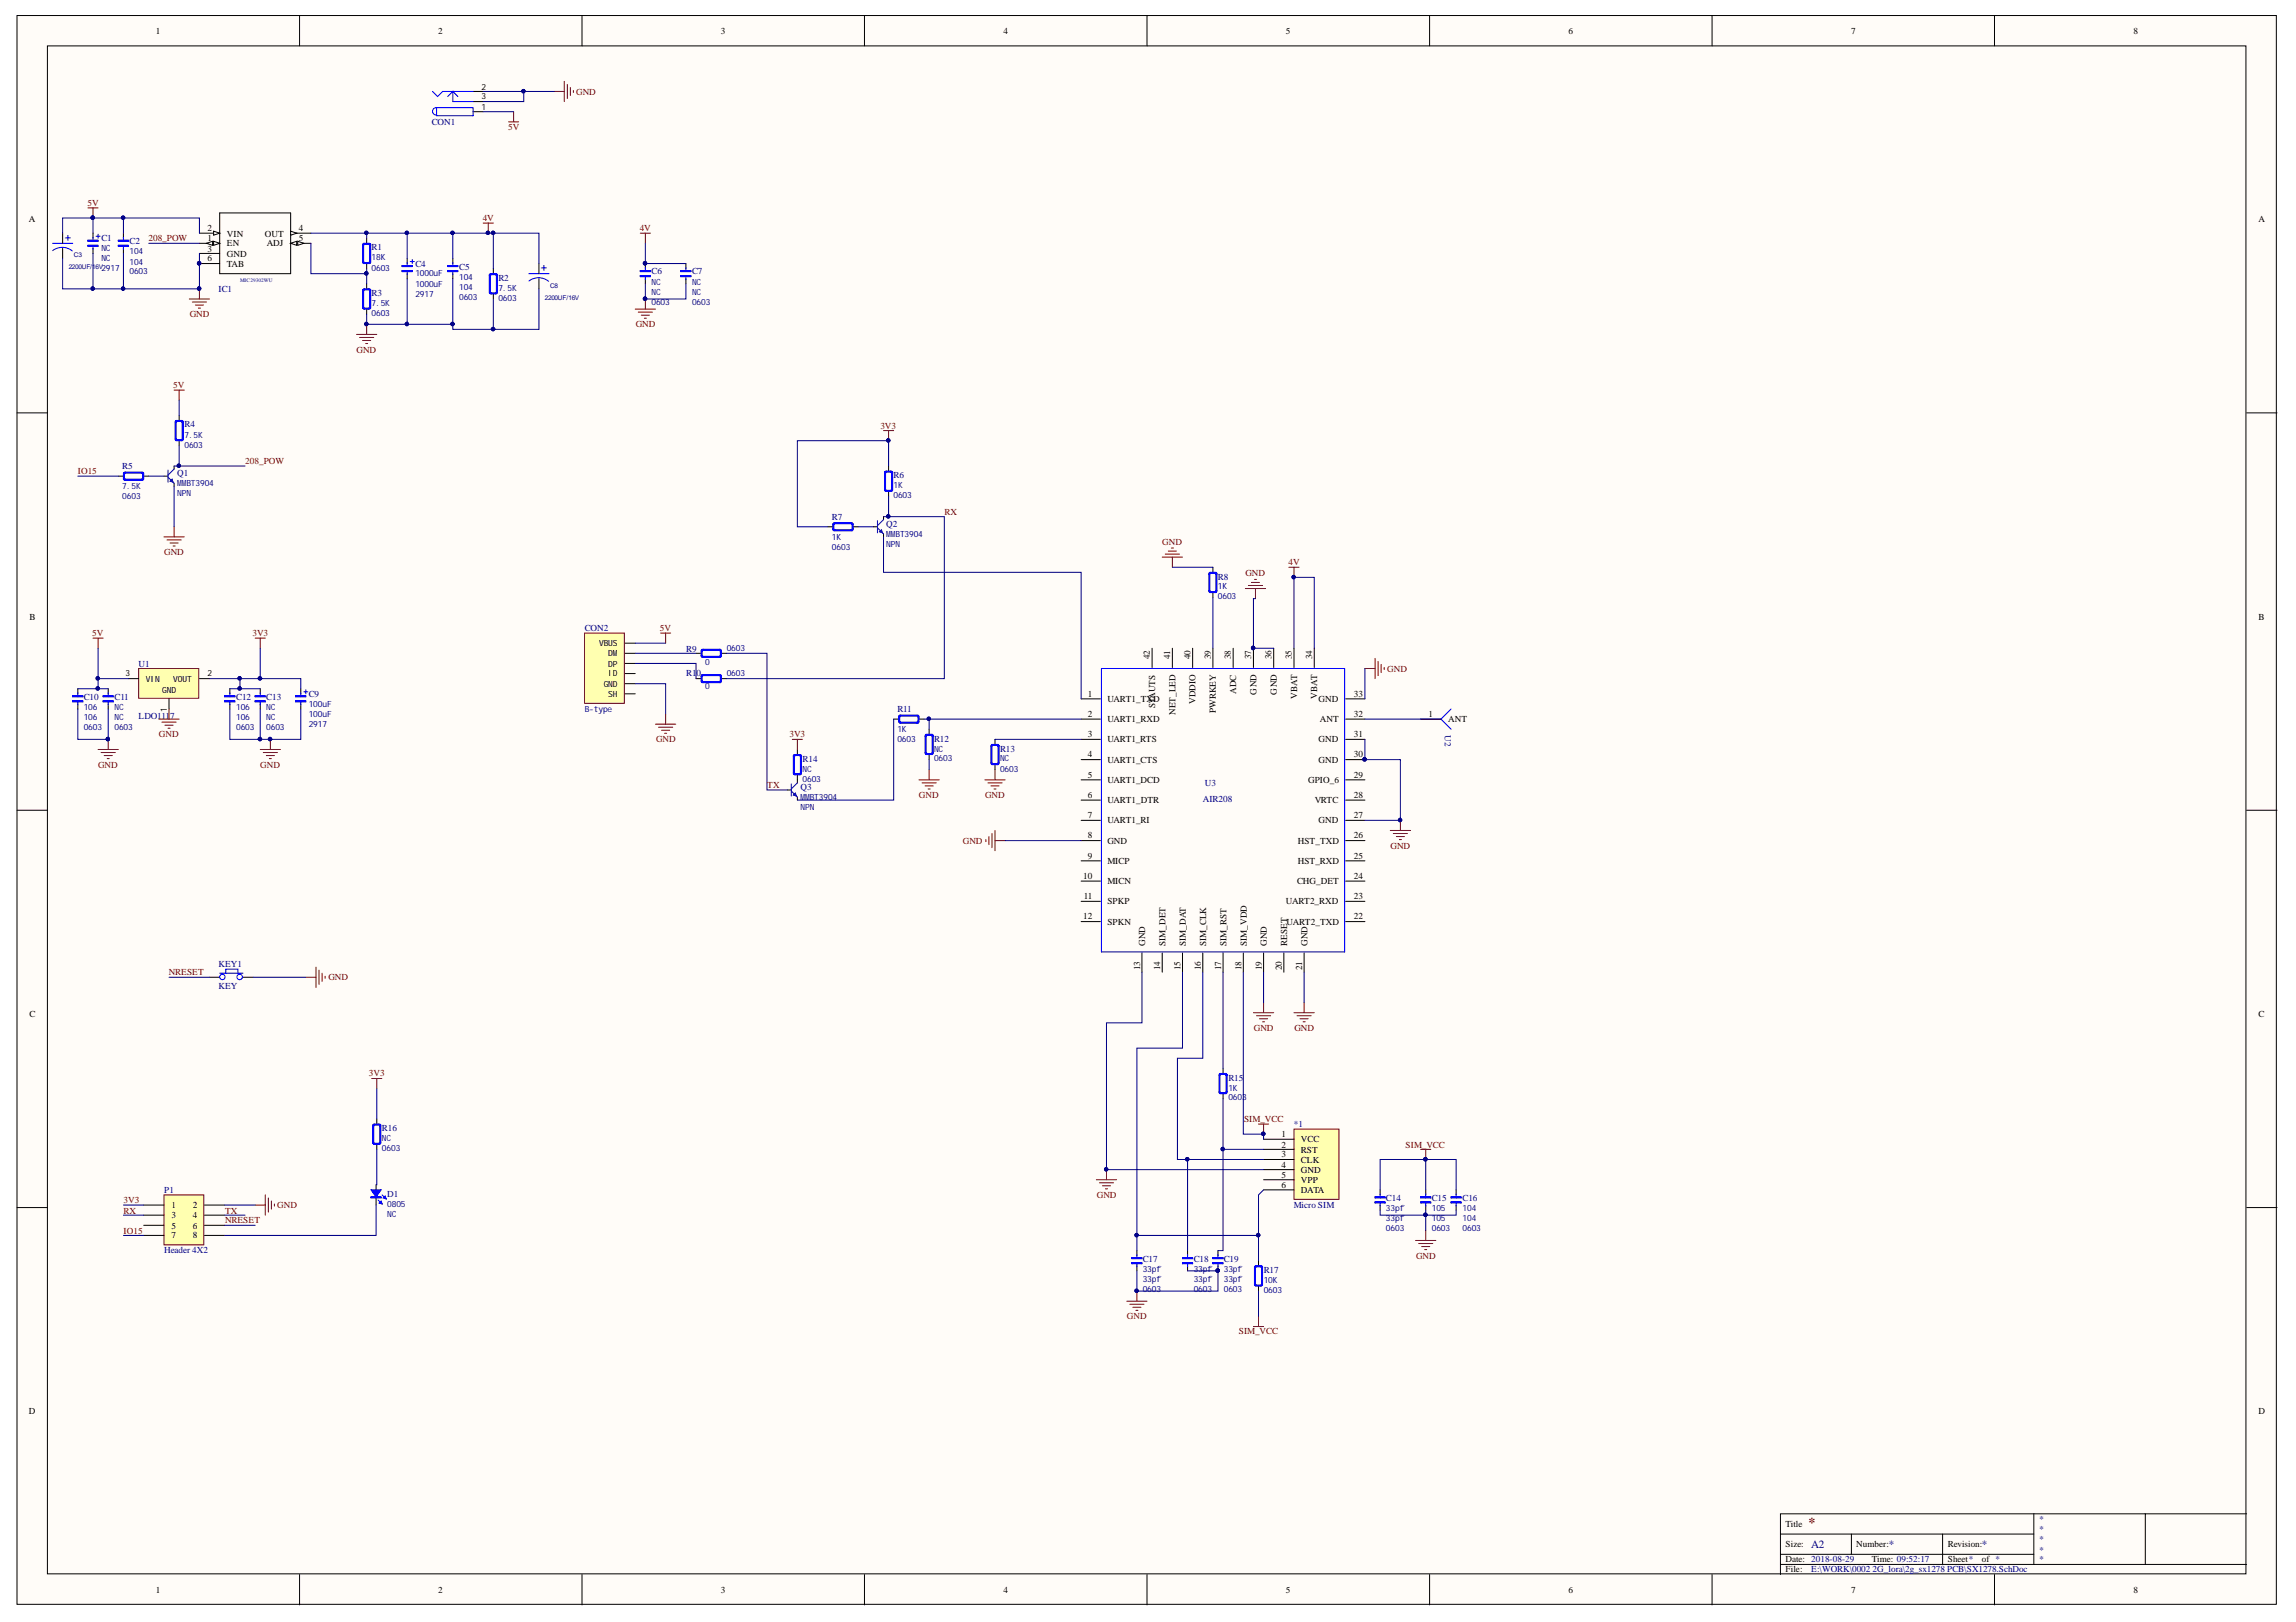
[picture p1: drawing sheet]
<svg xmlns="http://www.w3.org/2000/svg" width="297mm" height="210mm" viewBox="0 0 297 210" stroke-linecap="round" stroke-linejoin="round" font-family="sans-serif">
<defs><g id="words">
<text font-size="1.8" fill="#800000" x="234" y="197.6">*</text>
<g font-size="1.4" fill="#00f">
<text x="8.4" y="31.2">+</text>
<text x="70" y="35.1">+</text>
</g>
<g font-size="1.4" fill="#000080">
<text x="234.3" y="200.3">A2</text>
<text x="244.4" y="200.3">*</text>
<text x="256.4" y="200.3">*</text>
</g>
<g font-size="1.2">
<text x="20.1" y="4.4">1</text>
<text x="56.7" y="4.4">2</text>
<text x="93.3" y="4.4">3</text>
<text x="129.8" y="4.4">4</text>
<text x="166.4" y="4.4">5</text>
<text x="202.9" y="4.4">6</text>
<text x="239.5" y="4.4">7</text>
<text x="276" y="4.4">8</text>
<text x="3.7" y="28.8">A</text>
<text x="26.8" y="29.9">2</text>
<text x="38.7" y="29.9">4</text>
<text x="292.2" y="28.8">A</text>
<text x="26.8" y="33.8">6</text>
<text x="26.8" y="32.6">3</text>
<text x="26.8" y="31.2">1</text>
<text x="29.4" y="34.5">TAB</text>
<text x="29.4" y="33.2">GND</text>
<text x="29.4" y="30.6">VIN</text>
<text x="29.4" y="31.9">EN</text>
<text x="34.3" y="30.6">OUT</text>
<text x="34.5" y="31.9">ADJ</text>
<text x="38.7" y="31.2">5</text>
<text x="3.8" y="80.2">B</text>
<text x="292.2" y="80.2">B</text>
<text x="148.8" y="85.3" transform="rotate(-90 148.8 85.3)">42</text>
<text x="151.4" y="85.3" transform="rotate(-90 151.4 85.3)">41</text>
<text x="154" y="85.3" transform="rotate(-90 154 85.3)">40</text>
<text x="156.6" y="85.3" transform="rotate(-90 156.6 85.3)">39</text>
<text x="159.3" y="85.3" transform="rotate(-90 159.3 85.3)">38</text>
<text x="159.9" y="89.8" transform="rotate(-90 159.9 89.8)">ADC</text>
<text x="161.9" y="85.3" transform="rotate(-90 161.9 85.3)">37</text>
<text x="162.6" y="89.9" transform="rotate(-90 162.6 89.9)">GND</text>
<text x="164.5" y="85.3" transform="rotate(-90 164.5 85.3)">36</text>
<text x="165.2" y="89.9" transform="rotate(-90 165.2 89.9)">GND</text>
<text x="167.1" y="85.3" transform="rotate(-90 167.1 85.3)">35</text>
<text x="169.7" y="85.3" transform="rotate(-90 169.7 85.3)">34</text>
<text x="140.7" y="90.1">1</text>
<text x="140.7" y="92.8">2</text>
<text x="140.7" y="95.4">3</text>
<text x="143.3" y="90.8">UART1_TXD</text>
<text x="143.3" y="93.4">UART1_RXD</text>
<text x="149.4" y="91.7" transform="rotate(-90 149.4 91.7)">STAUTS</text>
<text x="152.1" y="92.5" transform="rotate(-90 152.1 92.5)">NET_LED</text>
<text x="154.7" y="91.1" transform="rotate(-90 154.7 91.1)">VDDIO</text>
<text x="157.3" y="92.3" transform="rotate(-90 157.3 92.3)">PWRKEY</text>
<text x="167.8" y="90.4" transform="rotate(-90 167.8 90.4)">VBAT</text>
<text x="170.4" y="90.4" transform="rotate(-90 170.4 90.4)">VBAT</text>
<text x="170.6" y="90.8">GND</text>
<text x="170.8" y="93.4">ANT</text>
<text x="175.2" y="95.4">31</text>
<text x="175.2" y="92.8">32</text>
<text x="175.2" y="90.1">33</text>
<text x="184.8" y="92.8">1</text>
<text x="187.3" y="93.4">ANT</text>
<text x="140.7" y="98">4</text>
<text x="140.7" y="100.6">5</text>
<text x="143.3" y="96.1">UART1_RTS</text>
<text x="143.3" y="98.7">UART1_CTS</text>
<text x="143.3" y="101.3">UART1_DCD</text>
<text x="169.2" y="101.3">GPIO_6</text>
<text x="170.6" y="98.7">GND</text>
<text x="170.6" y="96.1">GND</text>
<text x="175.2" y="100.6">29</text>
<text x="175.2" y="98">30</text>
<text x="140.7" y="103.3">6</text>
<text x="140.7" y="105.9">7</text>
<text x="143.3" y="103.9">UART1_DTR</text>
<text x="143.3" y="106.6">UART1_RI</text>
<text x="170.1" y="103.9">VRTC</text>
<text x="170.6" y="106.6">GND</text>
<text x="175.2" y="105.9">27</text>
<text x="175.2" y="103.3">28</text>
<text x="140.1" y="113.7">10</text>
<text x="140.7" y="108.5">8</text>
<text x="140.7" y="111.1">9</text>
<text x="143.3" y="109.2">GND</text>
<text x="143.3" y="111.8">MICP</text>
<text x="167.9" y="109.2">HST_TXD</text>
<text x="167.9" y="111.8">HST_RXD</text>
<text x="175.2" y="113.7">24</text>
<text x="175.2" y="108.5">26</text>
<text x="175.2" y="111.1">25</text>
<text x="140.1" y="119">12</text>
<text x="140.2" y="116.4">11</text>
<text x="143.3" y="114.4">MICN</text>
<text x="143.3" y="117">SPKP</text>
<text x="143.3" y="119.7">SPKN</text>
<text x="166.4" y="117">UART2_RXD</text>
<text x="166.4" y="119.7">UART2_TXD</text>
<text x="167.8" y="114.4">CHG_DET</text>
<text x="175.2" y="119">22</text>
<text x="175.2" y="116.4">23</text>
<text x="147.5" y="125.6" transform="rotate(-90 147.5 125.6)">13</text>
<text x="148.2" y="122.4" transform="rotate(-90 148.2 122.4)">GND</text>
<text x="150.1" y="125.6" transform="rotate(-90 150.1 125.6)">14</text>
<text x="150.8" y="122.4" transform="rotate(-90 150.8 122.4)">SIM_DET</text>
<text x="152.7" y="125.6" transform="rotate(-90 152.7 125.6)">15</text>
<text x="153.4" y="122.4" transform="rotate(-90 153.4 122.4)">SIM_DAT</text>
<text x="155.4" y="125.6" transform="rotate(-90 155.4 125.6)">16</text>
<text x="156" y="122.4" transform="rotate(-90 156 122.4)">SIM_CLK</text>
<text x="158" y="125.6" transform="rotate(-90 158 125.6)">17</text>
<text x="158.7" y="122.4" transform="rotate(-90 158.7 122.4)">SIM_RST</text>
<text x="160.6" y="125.6" transform="rotate(-90 160.6 125.6)">18</text>
<text x="161.3" y="122.4" transform="rotate(-90 161.3 122.4)">SIM_VDD</text>
<text x="163.2" y="125.6" transform="rotate(-90 163.2 125.6)">19</text>
<text x="163.9" y="122.4" transform="rotate(-90 163.9 122.4)">GND</text>
<text x="165.9" y="125.6" transform="rotate(-90 165.9 125.6)">20</text>
<text x="166.5" y="122.4" transform="rotate(-90 166.5 122.4)">RESET</text>
<text x="168.5" y="125.6" transform="rotate(-90 168.5 125.6)">21</text>
<text x="169.2" y="122.4" transform="rotate(-90 169.2 122.4)">GND</text>
<text x="3.8" y="131.6">C</text>
<text x="292.2" y="131.6">C</text>
<text x="165.8" y="147.1">1</text>
<text x="165.8" y="148.5">2</text>
<text x="165.8" y="149.8">3</text>
<text x="168.3" y="147.8">VCC</text>
<text x="168.3" y="149.2">RST</text>
<text x="165.8" y="151.1">4</text>
<text x="165.8" y="152.4">5</text>
<text x="165.8" y="153.7">6</text>
<text x="168.3" y="150.4">CLK</text>
<text x="168.3" y="151.8">GND</text>
<text x="168.3" y="153.1">VPP</text>
<text x="168.3" y="154.4">DATA</text>
<text x="22.2" y="156.4">1</text>
<text x="22.2" y="157.6">3</text>
<text x="22.2" y="159">5</text>
<text x="22.2" y="160.3">7</text>
<text x="25" y="156.4">2</text>
<text x="25" y="157.6">4</text>
<text x="25" y="159">6</text>
<text x="25" y="160.3">8</text>
<text x="3.7" y="183">D</text>
<text x="292.2" y="183">D</text>
<text x="231" y="197.6">Title</text>
<text x="231" y="200.3">Size:</text>
<text x="231" y="202.2">Date: 2018-08-29</text>
<text x="231" y="203.5">File:</text>
<text x="240.2" y="200.3">Number:</text>
<text x="242.2" y="202.2">Time: 09:52:17</text>
<text x="252" y="200.3">Revision:</text>
<text x="252" y="202.2">Sheet*</text>
<text x="256.4" y="202.2">of *</text>
<text x="20.1" y="206.1">1</text>
<text x="56.7" y="206.1">2</text>
<text x="93.3" y="206.1">3</text>
<text x="129.8" y="206.1">4</text>
<text x="166.4" y="206.1">5</text>
<text x="202.9" y="206.1">6</text>
<text x="239.5" y="206.1">7</text>
<text x="276" y="206.1">8</text>
</g>
<g font-size="1.2" fill="#000080">
<text x="55.8" y="16.2">CON1</text>
<text x="13.1" y="31.2">C1</text>
<text x="16.8" y="31.6">C2</text>
<text x="48.1" y="32.4">R1</text>
<text x="53.7" y="34.5">C4</text>
<text x="59.4" y="34.9">C5</text>
<text x="84.3" y="35.5">C6</text>
<text x="89.5" y="35.5">C7</text>
<text x="28.3" y="37.8">IC1</text>
<text x="48.1" y="38.3">R3</text>
<text x="64.5" y="36.4">R2</text>
<text x="23.9" y="55.3">R4</text>
<text x="15.8" y="60.7">R5</text>
<text x="22.9" y="61.7">Q1</text>
<text x="115.6" y="61.9">R6</text>
<text x="107.6" y="67.2">R7</text>
<text x="114.7" y="68.2">Q2</text>
<text x="157.6" y="75">R8</text>
<text x="75.6" y="81.7">CON2</text>
<text x="17.9" y="86.3">U1</text>
<text x="88.8" y="84.3">R9</text>
<text x="88.8" y="87.5">R10</text>
<text x="10.8" y="90.6">C10</text>
<text x="14.8" y="90.6">C11</text>
<text x="17.9" y="93.1">LDO1117</text>
<text x="30.5" y="90.6">C12</text>
<text x="34.4" y="90.6">C13</text>
<text x="39.9" y="90.1">C9</text>
<text x="116.1" y="92.2">R11</text>
<text x="120.8" y="96">R12</text>
<text x="186.9" y="95.1" transform="rotate(90 186.9 95.1)">U2</text>
<text x="103.8" y="98.6">R14</text>
<text x="129.4" y="97.3">R13</text>
<text x="155.9" y="101.7">U3</text>
<text x="103.6" y="102.2">Q3</text>
<text x="155.6" y="103.8">AIR208</text>
<text x="28.3" y="125.1">KEY1</text>
<text x="28.3" y="127.9">KEY</text>
<text x="158.9" y="139.9">R15</text>
<text x="49.4" y="146.4">R16</text>
<text x="167.4" y="145.9">*1</text>
<text x="21.2" y="154.4">P1</text>
<text x="50.1" y="154.9">D1</text>
<text x="179.3" y="155.4">C14</text>
<text x="185.2" y="155.4">C15</text>
<text x="189.2" y="155.4">C16</text>
<text x="167.4" y="156.4">Micro SIM</text>
<text x="21.2" y="162.2">Header 4X2</text>
<text x="147.8" y="163.3">C17</text>
<text x="154.4" y="163.3">C18</text>
<text x="158.3" y="163.3">C19</text>
<text x="163.5" y="164.7">R17</text>
<text x="263.8" y="197">*</text>
<text x="234.3" y="203.5">E:\WORK\0002 2G_lora\2g_sx1278 PCB\SX1278.SchDoc</text>
<text x="263.8" y="198.3">*</text>
<text x="263.8" y="199.6">*</text>
<text x="263.8" y="200.9">*</text>
<text x="263.8" y="202.2">*</text>
</g>
<g font-size="1.2" fill="#800000">
<text x="65.7" y="16.8">5V</text>
<text x="74.5" y="12.3">GND</text>
<text x="11.3" y="26.6">5V</text>
<text x="62.4" y="28.6">4V</text>
<text x="82.8" y="29.9">4V</text>
<text x="19.2" y="31.2">208_POW</text>
<text x="24.5" y="41">GND</text>
<text x="46.1" y="45.7">GND</text>
<text x="82.3" y="42.4">GND</text>
<text x="22.4" y="50.2">5V</text>
<text x="113.9" y="55.5">3V3</text>
<text x="10.1" y="61.4">IO15</text>
<text x="31.7" y="60">208_POW</text>
<text x="21.2" y="71.9">GND</text>
<text x="122.2" y="66.6">RX</text>
<text x="150.4" y="70.5">GND</text>
<text x="161.1" y="74.6">GND</text>
<text x="166.7" y="73.2">4V</text>
<text x="11.9" y="82.3">5V</text>
<text x="32.7" y="82.3">3V3</text>
<text x="85.4" y="81.7">5V</text>
<text x="179.5" y="86.9">GND</text>
<text x="20.6" y="95.4">GND</text>
<text x="102.1" y="95.4">3V3</text>
<text x="12.7" y="99.4">GND</text>
<text x="33.7" y="99.4">GND</text>
<text x="84.9" y="96.1">GND</text>
<text x="99.3" y="102">TX</text>
<text x="118.9" y="103.3">GND</text>
<text x="127.4" y="103.3">GND</text>
<text x="124.6" y="109.2">GND</text>
<text x="179.9" y="109.9">GND</text>
<text x="21.8" y="126.2">NRESET</text>
<text x="42.5" y="126.9">GND</text>
<text x="162.2" y="133.4">GND</text>
<text x="167.5" y="133.4">GND</text>
<text x="47.7" y="139.3">3V3</text>
<text x="160.9" y="145.2">SIM_VCC</text>
<text x="181.8" y="148.5">SIM_VCC</text>
<text x="16" y="155.7">3V3</text>
<text x="141.9" y="155">GND</text>
<text x="16" y="157">RX</text>
<text x="16" y="159.7">IO15</text>
<text x="29.1" y="157">TX</text>
<text x="29.1" y="158.3">NRESET</text>
<text x="35.9" y="156.4">GND</text>
<text x="183.2" y="162.9">GND</text>
<text x="145.8" y="170.7">GND</text>
<text x="160.3" y="172.7">SIM_VCC</text>
</g>
<g font-size="1.1">
<text x="62.3" y="11.6">2</text>
<text x="62.3" y="14.2">1</text>
<text x="62.3" y="12.9">3</text>
<text x="77.5" y="83.6">VBUS</text>
<text x="16.2" y="87.5">3</text>
<text x="18.9" y="88.2">VIN</text>
<text x="21" y="89.7">GND</text>
<text x="22.4" y="88.2">VOUT</text>
<text x="26.8" y="87.5">2</text>
<text x="78.1" y="88.9">GND</text>
<text x="78.7" y="84.9">DM</text>
<text x="78.7" y="86.3">DP</text>
<text x="78.7" y="87.5">ID</text>
<text x="21.6" y="92.1" transform="rotate(-90 21.6 92.1)">1</text>
<text x="78.7" y="90.1">SH</text>
</g>
<g font-size="1.1" fill="#000080">
<text x="13.1" y="33.8">NC</text>
<text x="13.1" y="35.1">2917</text>
<text x="13.1" y="32.5">NC</text>
<text x="16.8" y="34.3">104</text>
<text x="16.8" y="35.5">0603</text>
<text x="16.8" y="32.9">104</text>
<text x="48.1" y="33.7">18K</text>
<text x="48.1" y="35">0603</text>
<text x="53.7" y="35.8">1000uF</text>
<text x="48.1" y="39.6">7.5K</text>
<text x="48.1" y="40.9">0603</text>
<text x="53.7" y="37.1">1000uF</text>
<text x="53.7" y="38.4">2917</text>
<text x="59.4" y="37.5">104</text>
<text x="59.4" y="38.8">0603</text>
<text x="59.4" y="36.2">104</text>
<text x="64.5" y="37.6">7.5K</text>
<text x="64.5" y="38.9">0603</text>
<text x="84.3" y="38.1">NC</text>
<text x="84.3" y="39.5">0603</text>
<text x="84.3" y="36.9">NC</text>
<text x="89.5" y="38.1">NC</text>
<text x="89.5" y="39.5">0603</text>
<text x="89.5" y="36.9">NC</text>
<text x="23.9" y="56.7">7.5K</text>
<text x="23.9" y="57.9">0603</text>
<text x="15.8" y="63.3">7.5K</text>
<text x="15.8" y="64.6">0603</text>
<text x="22.9" y="62.9">MMBT3904</text>
<text x="22.9" y="64.2">NPN</text>
<text x="115.6" y="63.2">1K</text>
<text x="115.6" y="64.4">0603</text>
<text x="107.6" y="69.9">1K</text>
<text x="107.6" y="71.1">0603</text>
<text x="114.7" y="69.4">MMBT3904</text>
<text x="114.7" y="70.8">NPN</text>
<text x="157.6" y="76.3">1K</text>
<text x="157.6" y="77.5">0603</text>
<text x="91.2" y="86">0</text>
<text x="91.2" y="89.2">0</text>
<text x="94" y="84.2">0603</text>
<text x="94" y="87.5">0603</text>
<text x="10.8" y="93.2">106</text>
<text x="10.8" y="94.5">0603</text>
<text x="10.8" y="91.8">106</text>
<text x="14.8" y="93.2">NC</text>
<text x="14.8" y="94.5">0603</text>
<text x="14.8" y="91.8">NC</text>
<text x="30.5" y="93.2">106</text>
<text x="30.5" y="94.5">0603</text>
<text x="30.5" y="91.8">106</text>
<text x="34.4" y="93.2">NC</text>
<text x="34.4" y="94.5">0603</text>
<text x="34.4" y="91.8">NC</text>
<text x="39.9" y="92.8">100uF</text>
<text x="39.9" y="94.1">2917</text>
<text x="39.9" y="91.5">100uF</text>
<text x="75.6" y="92.1">B-type</text>
<text x="116.1" y="94.7">1K</text>
<text x="103.8" y="99.9">NC</text>
<text x="103.8" y="101.1">0603</text>
<text x="116.1" y="96.1">0603</text>
<text x="120.8" y="97.3">NC</text>
<text x="120.8" y="98.5">0603</text>
<text x="129.4" y="98.5">NC</text>
<text x="129.4" y="99.9">0603</text>
<text x="103.6" y="103.5">MMBT3904</text>
<text x="103.6" y="104.9">NPN</text>
<text x="158.9" y="141.1">1K</text>
<text x="158.9" y="142.4">0603</text>
<text x="49.4" y="147.7">NC</text>
<text x="49.4" y="149">0603</text>
<text x="50.1" y="156.2">0805</text>
<text x="50.1" y="157.5">NC</text>
<text x="179.3" y="158.1">33pf</text>
<text x="179.3" y="159.3">0603</text>
<text x="179.3" y="156.7">33pf</text>
<text x="185.2" y="158.1">105</text>
<text x="185.2" y="159.3">0603</text>
<text x="185.2" y="156.7">105</text>
<text x="189.2" y="158.1">104</text>
<text x="189.2" y="159.3">0603</text>
<text x="189.2" y="156.7">104</text>
<text x="147.8" y="165.9">33pf</text>
<text x="147.8" y="167.2">0603</text>
<text x="147.8" y="164.6">33pf</text>
<text x="154.4" y="165.9">33pf</text>
<text x="154.4" y="167.2">0603</text>
<text x="154.4" y="164.6">33pf</text>
<text x="158.3" y="165.9">33pf</text>
<text x="158.3" y="167.2">0603</text>
<text x="158.3" y="164.6">33pf</text>
<text x="163.5" y="166">10K</text>
<text x="163.5" y="167.4">0603</text>
</g>
<g font-size=".8" fill="#000080">
<text x="8.9" y="34.8">2200UF/16V</text>
<text x="9.6" y="33.2">C3</text>
<text x="70.5" y="38.8">2200UF/16V</text>
<text x="71.2" y="37.2">C8</text>
</g>
<text font-size=".7" fill="#000080" x="31.1" y="36.5">MIC29302WU</text>
</g></defs>
<g fill="#fffcf8" stroke="#000" stroke-width=".13">
<path d="M2.2 2h292.3v205.6h-292.3z"/>
<path d="M6.1 5.9h284.5v197.8h-284.5z"/>
</g>
<g fill="none" stroke="#000" stroke-width=".13">
<path d="M38.8 2v3.9M75.3 2v3.9M111.8 2v3.9M148.4 2v3.9M184.9 2v3.9M221.5 2v3.9M258 2v3.9M2.2 53.4h3.9M290.7 53.4h3.9M2.2 104.9h3.9M290.7 104.9h3.9M2.2 156.3h3.9"/>
<path d="M290.7 156.3h3.9M230.3 198.5h32.8M239.5 198.5v2.6M251.3 198.5v4M263.1 195.9v6.6M277.5 195.9h-47.2v7.9M290.7 195.9h-13.2v6.6M38.8 203.8v3.9M75.3 203.8v3.9M111.8 203.8v3.9M148.4 203.8v3.9M184.9 203.8v3.9"/>
<path d="M221.5 203.8v3.9M230.3 202.5h60.4M230.3 201.1h32.8M258 203.8v3.9"/>
</g>
<path d="M21.2 154.6h5.2v6.5h-5.2z" fill="#ffffb0" stroke="#800000" stroke-width=".13"/>
<g fill="none" stroke="#000" stroke-width=".13">
<path d="M156.9 73.4v.7M156.9 76.7v.6M139.9 90.4h2.5M139.9 93.1h2.5M139.9 95.7h2.5M139.9 98.3h2.5M149 83.9v2.5M151.7 83.9v2.5M154.3 83.9v2.5M156.9 83.9v2.5M159.5 83.9v2.5M162.2 83.9v2.5"/>
<path d="M164.8 83.9v2.5M167.4 83.9v2.5M170 83.9v2.5M174.1 90.4h2.5M174.1 93.1h2.5M174.1 95.7h2.5M174.1 98.3h2.5M183.8 93.1h2.6M139.9 100.9h2.5M139.9 103.5h2.5M139.9 106.2h2.5M139.9 108.8h2.5"/>
<path d="M139.9 111.4h2.5M139.9 114h2.5M139.9 116.6h2.5M139.9 119.3h2.5M174.1 100.9h2.5M174.1 103.5h2.5M174.1 106.2h2.5M174.1 108.8h2.5M174.1 111.4h2.5M174.1 114h2.5M174.1 116.6h2.5M174.1 119.3h2.5"/>
<path d="M147.7 123.3v2.5M150.4 123.3v2.5M153 123.3v2.5M155.6 123.3v2.5M158.2 123.3v2.5M160.8 123.3v2.5M163.5 123.3v2.5M166.1 123.3v2.5M168.7 123.3v2.5M18.6 155.9h2.6M18.6 157.3h2.6M18.6 158.6h2.6"/>
<path d="M18.6 159.9h2.6M26.5 155.9h2.6M26.5 157.3h2.6M26.5 158.6h2.6M26.5 159.9h2.6M48.7 153.3v.7M48.7 154.9v1"/>
</g>
<g fill="none" stroke="#800000" stroke-width=".13">
<path d="M150.4 72.1h2.6M150.8 71.7h1.8M151.1 71.3h1.1M151.5 70.9h.3M151.7 72.1v1.3M161.1 76.2h2.6M161.5 75.8h1.8M161.9 75.4h1M162.3 75h.3M162.4 76.2v1.3M176.6 86.5h1.3M177.9 85.2v2.6"/>
<path d="M178.3 85.6v1.8M178.7 86v1M179.1 86.4v.2M127.5 108.7v.2M127.9 108.3v1M128.3 107.9v1.8M128.7 107.5v2.6M128.7 108.8h1.3M179.9 107.5h2.6M180.3 107.9h1.8M180.6 108.3h1.1M181 108.7h.3"/>
<path d="M181.2 106.2v1.3M162.2 131.1h2.6M162.6 131.4h1.8M162.9 131.8h1.1M163.3 132.2h.3M163.5 129.7v1.4M167.4 131.1h2.6M167.8 131.4h1.8M168.2 131.8h1M168.6 132.2h.2M168.7 129.7v1.4M33 155.9h1.3"/>
<path d="M34.3 154.6v2.7M34.7 155v1.9M35.1 155.4v1.1M35.5 155.8v.3"/>
</g>
<path d="M156.4 74.2l.1-.1h.8l.1 .1v2.4l-.1 .1h-.8l-.1-.1zM156.4 76.4l.3 .3M156.5 74.1h.9v2.5h-.9zM156.5 74.3l.2-.1h.5l.1 .1v2.1l-.1 .2h-.5l-.2-.2zM156.7 74.1l-.3 .2M157.2 74.1l.2 .2M157.4 76.4l-.2 .3M142.5 86.5h31.5v36.7h-31.5zM183.8 93.1h2.6M186.4 93.1l1.3 1.3M187.7 91.8l-1.3 1.3" fill="none" stroke="#00f" stroke-width=".13"/>
<g fill="#000080" stroke="#000080" stroke-width=".13">
<circle cx="176.5" cy="98.3" r=".22"/>
<circle cx="162.1" cy="83.9" r=".22"/>
<circle cx="181.1" cy="106.1" r=".22"/>
</g>
<path d="M48 154h1.3l-.6 .9z" fill="#00f"/>
<path d="M48 154h1.3l-.6 .9zM48.9 155.3l.5 .5M49.4 154.6l.6 .6" fill="none" stroke="#00f" stroke-width=".13"/>
<path d="M49 155.7l.3-.3 .1 .4z" fill="#00f"/>
<path d="M49 155.7l.3-.3 .1 .4z" fill="none" stroke="#00f" stroke-width=".13"/>
<path d="M49.6 155l.2-.2 .2 .4z" fill="#00f"/>
<g fill="none" stroke="#00f" stroke-width=".13">
<path d="M22.7 54.5l.1-.1h.8l.1 .1v2.4l-.1 .1h-.8l-.1-.1zM22.7 56.8l.2 .2M22.7 54.5h.9v2.5h-.9zM22.8 54.7l.1-.2h.5l.2 .2v2.1l-.2 .1h-.5l-.1-.1zM22.9 54.4l-.2 .3M23.4 54.4l.3 .3M23.7 56.8l-.3 .2M16 61.2l.1-.1h2.4l.1 .1v.8l-.1 .1h-2.4l-.1-.1zM16 61.9l.2 .2M16 61.2h2.5v.9h-2.5zM16.1 61.4l.1-.2h2.1l.2 .2v.5l-.2 .1h-2.1l-.1-.1zM16.2 61.1l-.2 .3"/>
<path d="M18.3 61.1l.3 .3M18.6 61.9l-.3 .2M48 154.9h1.3v.1h-1.3zM49.6 155l.2-.2 .2 .4z"/>
</g>
<path d="M48 154.9h1.2z" fill="#00f" stroke="#00f" stroke-width=".13"/>
<path d="M23.2 53.8v.6M23.2 57v.7M15.3 61.6h.7M18.6 61.6h.6" fill="none" stroke="#000" stroke-width=".13"/>
<path d="M21.2 69.5h2.6M21.6 69.9h1.8M22 70.3h1M22.4 70.7h.3M22.5 68.2v1.3" fill="none" stroke="#800000" stroke-width=".13"/>
<path d="M167.4 146.1h5.8v9.1h-5.8z" fill="#ffffb0" stroke="#800000" stroke-width=".13"/>
<g fill="none" stroke="#000" stroke-width=".13">
<path d="M25.8 34.1h2.6M28.4 27.6h9.2v7.8h-9.2zM37.6 31.5h2.6M158.2 138.3v.6M48.7 144.8v.7M48.7 148.1v.6M158.2 141.5v.7M163.5 147.4h3.9M163.5 148.7h3.9M163.5 150h3.9M163.5 151.4h3.9M163.5 152.7h3.9"/>
<path d="M163.5 154h3.9M184.5 154v.6M184.5 155.9v.7M188.4 154v.6M188.4 155.9v.7M162.8 163.2v.6M162.8 166.4v.7"/>
</g>
<g fill="none" stroke="#00f" stroke-width=".13">
<path d="M157.7 139l.1-.1h.8l.2 .1v2.4l-.2 .1h-.8l-.1-.1zM157.8 139h.9v2.5h-.9zM157.8 139.2l.2-.2h.5l.1 .2v2.1l-.1 .1h-.5l-.2-.1zM158 138.9l-.3 .3M158.5 138.9l.3 .3M48.2 145.6l.2-.1h.7l.2 .1v2.4l-.2 .1h-.7l-.2-.1zM48.2 147.8l.3 .3M48.3 145.5h.9v2.5h-.9zM48.4 145.7l.1-.1h.5l.1 .1v2.1l-.1 .2h-.5l-.1-.2zM48.5 145.5l-.3 .2M49 145.5l.3 .2M49.3 147.8l-.3 .3"/>
<path d="M157.7 141.3l.3 .2M158.8 141.3l-.3 .2M183.8 154.9h1.3v.1h-1.3zM183.8 155.6h1.3v.1h-1.3zM184.5 154.5v.5M184.5 155.6v.5M187.7 154.9h1.3v.1h-1.3zM187.7 155.6h1.3v.1h-1.3zM188.4 154.5v.5M188.4 155.6v.5M162.3 163.9l.1-.1h.8l.1 .1v2.4l-.1 .1h-.8l-.1-.1zM162.3 166.2l.3 .2"/>
<path d="M162.4 163.9h.9v2.5h-.9zM162.4 164.1l.2-.2h.5l.1 .2v2.1l-.1 .1h-.5l-.2-.1zM162.6 163.8l-.3 .3M163.1 163.8l.2 .3M163.3 166.2l-.2 .2"/>
</g>
<g fill="none" stroke="#800000" stroke-width=".13">
<path d="M166.7 73.4h1.4M167.4 73.4v1.3M48.1 139.6h1.3M48.7 139.6v1.3M141.8 152.7h2.7M142.2 153.1h1.9M142.6 153.5h1.1M143 153.8h.3M143.1 151.4v1.3M162.8 145.5h1.3M163.5 145.5v1.3M183.8 148.7h1.3"/>
<path d="M184.5 148.7v1.3M184.5 159.2v1.3M162.2 171.7h1.3M162.8 170.4v1.3M183.1 160.5h2.7M183.5 160.9h1.9M183.9 161.3h1.1M184.3 161.7h.3"/>
</g>
<g fill="#000080" stroke="#000080" stroke-width=".13">
<circle cx="143.1" cy="151.3" r=".22"/>
<circle cx="163.4" cy="146.7" r=".22"/>
<circle cx="184.4" cy="150" r=".22"/>
<circle cx="167.4" cy="74.7" r=".22"/>
<circle cx="25.8" cy="34.1" r=".22"/>
</g>
<g fill="#00f" stroke="#00f" stroke-width=".13">
<path d="M187.7 155.6h1.2z"/>
<path d="M187.7 154.9h1.2z"/>
<path d="M183.8 155.6h1.2z"/>
<path d="M183.8 154.9h1.2z"/>
</g>
<path d="M37.6 31.5l.8-.3v.5z" fill="#fffcf8"/>
<path d="M37.6 31.5l.8-.3v.5z" fill="none" stroke="#000" stroke-width=".13"/>
<path d="M38.5 31.2l.8 .3-.8 .2z" fill="#fffcf8"/>
<path d="M37.6 30.2h2.6M38.5 31.2l.8 .3-.8 .2z" fill="none" stroke="#000" stroke-width=".13"/>
<path d="M37.6 29.9l.8 .3-.8 .2z" fill="#fffcf8"/>
<path d="M25.8 32.8h2.6M25.8 30.2h2.6M37.6 29.9l.8 .3-.8 .2z" fill="none" stroke="#000" stroke-width=".13"/>
<path d="M27.6 29.9l.8 .3-.8 .2z" fill="#fffcf8"/>
<path d="M25.8 31.5h2.6M27.6 29.9l.8 .3-.8 .2z" fill="none" stroke="#000" stroke-width=".13"/>
<path d="M27.6 31.2l.8 .3-.8 .2z" fill="#fffcf8"/>
<path d="M27.6 31.2l.8 .3-.8 .2z" fill="none" stroke="#000" stroke-width=".13"/>
<path d="M26.7 31.5l.8-.3v.5z" fill="#fffcf8"/>
<g fill="none" stroke="#000" stroke-width=".13">
<path d="M16 30.2v.6M16 32.1v.7M26.7 31.5l.8-.3v.5zM47.4 30.8v.7M47.4 34.1v.7M47.4 36.7v.7M58.6 33.5v.6M58.6 35.4v.7M47.4 40v.7M178.6 154v.6M178.6 155.9v.7M147.1 161.8v.7"/>
<path d="M147.1 163.8v.7M153.6 161.8v.7M153.6 163.8v.7M157.6 161.8v.7M157.6 163.8v.7"/>
</g>
<g fill="#000080" stroke="#000080" stroke-width=".13">
<circle cx="25.8" cy="34.1" r=".22"/>
<circle cx="25.8" cy="37.3" r=".22"/>
<circle cx="12" cy="28.2" r=".22"/>
<circle cx="47.4" cy="41.9" r=".22"/>
<circle cx="63.1" cy="30.1" r=".22"/>
<circle cx="147" cy="167" r=".22"/>
<circle cx="157.5" cy="164.4" r=".22"/>
</g>
<g fill="none" stroke="#800000" stroke-width=".13">
<path d="M11.4 26.9h1.3M12 26.9v1.3M24.5 38.7h2.6M24.9 39.1h1.8M25.3 39.5h1M25.7 39.9h.2M25.8 37.4v1.3M62.5 28.9h1.3M63.2 28.9v1.3M22.5 50.5h1.3M23.2 50.5v1.3M46.1 43.3h2.6"/>
<path d="M46.5 43.7h1.9M46.9 44.1h1.1M47.3 44.5h.3M47.4 42v1.3M145.8 168.4h2.6M146.2 168.8h1.8M146.6 169.2h1M147 169.6h.2M147.1 167.1v1.3"/>
</g>
<g fill="none" stroke="#00f" stroke-width=".13">
<path d="M15.3 31.1h1.3v.1h-1.3zM15.3 31.7h1.3v.2h-1.3zM16 30.7v.5M16 31.7v.6M46.9 31.6l.1-.1h.8l.2 .1v2.4l-.2 .1h-.8l-.1-.1zM46.9 37.5l.1-.1h.8l.2 .1v2.4l-.2 .1h-.8l-.1-.1zM46.9 33.8l.3 .3M46.9 39.7l.3 .3M47 31.6h.9v2.4h-.9zM47 37.4h.9v2.5h-.9zM47 31.7l.2-.1h.5l.1 .1v2.1l-.1 .2h-.5l-.2-.2zM47 37.6l.2-.1h.5l.1 .1v2.1l-.1 .2h-.5l-.2-.2z"/>
<path d="M47.2 31.5l-.3 .2M47.2 37.4l-.3 .2M47.7 31.5l.3 .2M47.7 37.4l.3 .2M48 33.8l-.3 .3M48 39.7l-.3 .3M57.9 34.4h1.3v.1h-1.3zM57.9 35h1.3v.2h-1.3zM58.6 34v.5M58.6 35v.5M177.9 154.9h1.3v.1h-1.3zM177.9 155.6h1.3v.1h-1.3z"/>
<path d="M178.6 154.5v.5M178.6 155.6v.5M146.4 162.8h1.3v.1h-1.3zM146.4 163.4h1.3v.1h-1.3zM147.1 162.4v.5M147.1 163.4v.5M153 162.8h1.3v.1h-1.3zM153 163.4h1.3v.1h-1.3zM153.6 162.4v.5M153.6 163.4v.5M156.9 162.8h1.3v.1h-1.3zM156.9 163.4h1.3v.1h-1.3z"/>
<path d="M157.6 162.4v.5M157.6 163.4v.5"/>
</g>
<g fill="#00f" stroke="#00f" stroke-width=".13">
<path d="M15.3 31.7l1.2 .1z"/>
<path d="M15.3 31.1h1.2z"/>
<path d="M57.9 35l1.2 .1z"/>
<path d="M57.9 34.4h1.2z"/>
<path d="M146.4 163.4l1.3 .1z"/>
<path d="M146.4 162.8h1.3z"/>
<path d="M177.9 155.6h1.2z"/>
<path d="M177.9 154.9h1.2z"/>
<path d="M153 163.4l1.2 .1z"/>
<path d="M153 162.8h1.2z"/>
<path d="M156.9 163.4l1.2 .1z"/>
<path d="M156.9 162.8h1.2z"/>
</g>
<path d="M75.6 81.9h5.2v9.1h-5.2z" fill="#ffffb0" stroke="#800000" stroke-width=".13"/>
<g fill="none" stroke="#000" stroke-width=".13">
<path d="M61.2 14.5h1.3M61.2 11.8h1.3M61.2 13.1h1.3M83.5 34.1v.7M83.5 36.1v.6M88.7 34.1v.7M88.7 36.1v.6M21.2 61.6h.5M22.5 60.3v.4M22.5 62.5v.4M80.9 83.2h1.3M80.9 84.5h1.3"/>
<path d="M80.9 85.9h1.3M80.9 87.2h1.3M80.9 88.5h1.3M80.9 89.8h1.3M27.1 126.5h1.3M31.4 126.5h1.3"/>
</g>
<g fill="none" stroke="#800000" stroke-width=".13">
<path d="M65.8 15.8h1.3M66.4 14.5v1.3M71.7 11.8h1.3M73 10.5v2.6M73.4 10.9v1.9M73.8 11.3v1.1M74.2 11.7v.3M82.8 30.2h1.3M83.5 30.2v1.3M83.5 38.7v1.3M82.2 40h2.6M82.6 40.4h1.8"/>
<path d="M83 40.8h1M83.4 41.2h.2M84.8 93.7h2.6M85.2 94.1h1.8M85.5 81.9h1.3M85.6 94.5h1M86 94.9h.2M86.1 81.9v1.3M86.1 92.4v1.3M39.6 126.5h1.3M40.9 125.2v2.6M41.3 125.6v1.8"/>
<path d="M41.7 125.9v1.1M42.1 126.3v.3"/>
</g>
<g fill="none" stroke="#00f" stroke-width=".13">
<path d="M56 11.8l.6 .7 .7-.7h3.9M56.5 13.9a.48 .48 0 0 0-.5 .5 .48 .48 0 0 0 .5 .5M56.5 13.9h4.7v1.1h-4.7zM57.9 12.5l.7-.7v1.3h2.6M58.6 11.8l.6 .7M82.8 35h1.3v.2h-1.3zM82.8 35.7h1.3v.1h-1.3zM83.5 34.6v.6M83.5 35.7v.5M88.1 35h1.3v.2h-1.3zM88.1 35.7h1.3v.1h-1.3zM88.7 34.6v.6"/>
<path d="M88.7 35.7v.5M28.4 125.9h3M29.1 126.6a.35 .35 0 0 0-.4-.5 .35 .35 0 0 0-.2 .5 .35 .35 0 0 0 .6 0M29.2 125.9v-.5h1.6v.5M31.3 126.6a.35 .35 0 0 0-.3-.5 .35 .35 0 0 0-.3 .5 .35 .35 0 0 0 .6 0"/>
</g>
<g fill="#000080" stroke="#000080" stroke-width=".13">
<circle cx="83.4" cy="34.1" r=".22"/>
<circle cx="83.4" cy="38.7" r=".22"/>
</g>
<g fill="#00f" stroke="#00f" stroke-width=".13">
<path d="M82.8 35.7h1.3z"/>
<path d="M82.8 35l1.3 .1z"/>
<path d="M88.1 35.7h1.2z"/>
<path d="M88.1 35l1.2 .1z"/>
</g>
<path d="M21.7 60.8v1.6M21.7 61.7l.8 .8M22.5 60.7l-.8 .8" fill="none" stroke="#0000bf" stroke-width=".13"/>
<path d="M22 62.3l.3-.3 .1 .4z" fill="#0000bf"/>
<path d="M22 62.3l.3-.3 .1 .4zM113.5 67.4v1.6M113.5 68.3l.8 .8M114.3 67.3l-.8 .7" fill="none" stroke="#0000bf" stroke-width=".13"/>
<g fill="none" stroke="#000" stroke-width=".13">
<path d="M12 30.2v.6M12 32.1v.7M52.7 33.5v.6M52.7 35.4v.7M63.8 34.8v.6M63.8 38v.7M107.1 68.2h.6M110.4 68.2h.6M113 68.2h.5M114.3 66.9v.4M114.3 69.1v.4M115 60.3v.7"/>
<path d="M115 63.6v.6M90 84.5h.7M90 87.8h.7M93.3 84.5h.7M93.3 87.8h.7M128.7 95.7v.6M128.7 99v.6"/>
</g>
<g fill="none" stroke="#00f" stroke-width=".13">
<path d="M11.4 31.1h1.3v.1h-1.3zM11.4 31.7h1.3v.2h-1.3zM12 30.7v.5M12 31.7v.6M12.4 30.6h.6M12.7 30.3v.5M52 34.4h1.3v.1h-1.3zM52 35h1.3v.2h-1.3zM52.7 34v.5M52.7 35v.5M53.1 33.8h.5M53.3 33.6v.5"/>
<path d="M63.3 35.5l.1-.1h.8l.1 .1v2.4l-.1 .1h-.8l-.1-.1zM63.3 37.8l.3 .2M63.4 35.5h.9v2.5h-.9zM63.4 35.7l.2-.2h.5l.1 .2v2.1l-.1 .1h-.5l-.2-.1zM63.6 35.4l-.3 .3M64.1 35.4l.2 .3M64.3 37.8l-.2 .2M107.7 67.8l.2-.2h2.3l.2 .2v.8l-.2 .1h-2.3l-.2-.1zM107.7 68.4l.3 .3M107.8 67.7h2.5v.9h-2.5zM107.9 67.9l.1-.1h2.1l.1 .1v.5l-.1 .2h-2.1l-.1-.2zM108 67.6l-.3 .3"/>
<path d="M110.1 67.6l.3 .3M110.4 68.4l-.3 .3M114.4 61.1l.2-.1h.8l.1 .1v2.4l-.1 .1h-.8l-.2-.1zM114.4 63.3l.3 .3M114.5 61h.9v2.5h-.9zM114.6 61.2l.1-.1h.5l.2 .1v2.1l-.2 .2h-.5l-.1-.2zM114.7 61l-.3 .2M115.2 61l.3 .2M115.5 63.3l-.3 .3M90.7 84.2l.1-.2h2.4l.1 .2v.7l-.1 .2h-2.4l-.1-.2zM90.7 87.4l.1-.1h2.4l.1 .1v.8l-.1 .1h-2.4l-.1-.1zM90.7 84.8l.3 .3"/>
<path d="M90.7 88.1l.3 .2M90.8 84.1h2.5v.9h-2.5zM90.8 87.4h2.5v.9h-2.5zM90.8 84.3l.2-.1h2.1l.1 .1v.5l-.1 .1h-2.1l-.2-.1zM90.8 87.6l.2-.2h2.1l.1 .2v.5l-.1 .1h-2.1l-.2-.1zM91 84l-.3 .3M91 87.3l-.3 .3M93.1 84l.2 .3M93.1 87.3l.2 .3M93.3 84.8l-.2 .3M93.3 88.1l-.2 .2M128.2 96.5l.1-.2h.8l.2 .2v2.3l-.2 .2h-.8l-.1-.2z"/>
<path d="M128.2 98.7l.3 .3M128.3 96.4h.9v2.5h-.9zM128.3 96.6l.2-.1h.5l.1 .1v2.1l-.1 .1h-.5l-.2-.1zM128.5 96.3l-.3 .3M129 96.3l.3 .3M129.3 98.7l-.3 .3"/>
</g>
<g fill="#00f" stroke="#00f" stroke-width=".13">
<path d="M52 34.4h1.2z"/>
<path d="M52 35l1.2 .1z"/>
<path d="M11.4 31.1h1.2z"/>
<path d="M11.4 31.7l1.2 .1z"/>
</g>
<path d="M128.7 99.6v1.3M127.4 100.9h2.6M127.8 101.3h1.8M128.2 101.7h1.1M128.6 102.1h.3" fill="none" stroke="#800000" stroke-width=".13"/>
<path d="M113.8 68.8l.2-.2 .2 .4z" fill="#0000bf"/>
<path d="M113.8 68.8l.2-.2 .2 .4z" fill="none" stroke="#0000bf" stroke-width=".13"/>
<path d="M114.3 55.7h1.3M115 55.7v1.3M120.2 99.6v1.3M118.9 100.9h2.6M119.3 101.3h1.8M119.7 101.7h1M120.1 102.1h.2" fill="none" stroke="#800000" stroke-width=".13"/>
<circle cx="114.9" cy="57" r=".22" fill="#000080" stroke="#000080" stroke-width=".13"/>
<path d="M115.6 93.1h.7M118.9 93.1h.6M120.2 94.4v.6M120.2 97.6v.7" fill="none" stroke="#000" stroke-width=".13"/>
<g fill="none" stroke="#00f" stroke-width=".13">
<path d="M116.3 92.7l.1-.2h2.4l.1 .2v.8l-.1 .1h-2.4l-.1-.1zM116.3 93.3l.2 .3M116.3 92.6h2.5v.9h-2.5zM116.4 92.8l.1-.1h2.1l.2 .1v.5l-.2 .2h-2.1l-.1-.2zM116.5 92.5l-.2 .3M118.6 92.5l.3 .3M118.9 93.3l-.3 .3M119.7 95.2l.1-.2h.8l.1 .2v2.3l-.1 .1h-.8l-.1-.1zM119.7 97.4l.2 .2M119.7 95.1h1v2.5h-1zM119.8 95.3l.1-.1h.6l.1 .1v2.1l-.1 .1h-.6l-.1-.1zM119.9 95l-.2 .3"/>
<path d="M120.5 95l.2 .3M120.7 97.4l-.2 .2"/>
</g>
<path d="M17.9 86.5h7.8v3.9h-7.8z" fill="#ffffb0" stroke="#800000" stroke-width=".13"/>
<g fill="none" stroke="#000" stroke-width=".13">
<path d="M8.1 30.2v1.3M8.1 32.1v1.4M69.7 34.1v1.3M69.7 36.1v1.3M10.1 89.1v.7M10.1 91.1v.7M14 89.1v.7M14 91.1v.7M16.6 87.8h1.3M21.9 90.4v1.4M25.8 87.8h1.3M29.7 89.1v.7"/>
<path d="M29.7 91.1v.7M33.7 89.1v.7M33.7 91.1v.7M38.9 89.1v.7M38.9 91.1v.7M101.8 102.2h.6M103.2 100.9v.4M103.2 103.1v.4"/>
</g>
<g fill="none" stroke="#800000" stroke-width=".13">
<path d="M12 82.6h1.3M12.7 82.6v1.3M12.7 97h2.6M13.1 97.4h1.8M13.5 97.8h1M13.9 98.2h.2M14 95.7v1.3M20.6 93.1h2.6M20.9 93.5h1.9M21.3 93.8h1.1M21.7 94.2h.3M21.9 91.8v1.3"/>
<path d="M33 82.6h1.3M33.7 82.6v1.3M33.7 97h2.6M34.1 97.4h1.8M34.5 97.8h1M34.8 98.2h.3M35 95.7v1.3"/>
</g>
<g fill="none" stroke="#00f" stroke-width=".13">
<path d="M6.8 31.5h2.6M6.8 32.4a2.05 2.05 0 0 1 2.6 .1M68.4 35.4h2.6M68.4 36.4a2.05 2.05 0 0 1 2.6 0M9.4 90h1.3v.2h-1.3zM9.4 90.7h1.3v.1h-1.3zM10.1 89.7v.5M10.1 90.7v.5M13.3 90h1.4v.2h-1.4zM13.3 90.7h1.4v.1h-1.4zM14 89.7v.5M14 90.7v.5"/>
<path d="M29.1 90h1.3v.2h-1.3zM29.1 90.7h1.3v.1h-1.3zM29.7 89.7v.5M29.7 90.7v.5M33 90h1.3v.2h-1.3zM33 90.7h1.3v.1h-1.3zM33.7 89.7v.5M33.7 90.7v.5M38.3 90h1.3v.2h-1.3zM38.3 90.7h1.3v.1h-1.3zM38.9 89.7v.5M38.9 90.7v.5"/>
<path d="M39.3 89.5h.5M39.6 89.3v.5"/>
</g>
<g fill="#00f" stroke="#00f" stroke-width=".13">
<path d="M29.1 90.7h1.2z"/>
<path d="M29.1 90l1.2 .1z"/>
<path d="M33 90.7h1.2z"/>
<path d="M33 90l1.2 .1z"/>
<path d="M13.3 90.7h1.3z"/>
<path d="M13.3 90l1.3 .1z"/>
<path d="M9.4 90.7h1.2z"/>
<path d="M9.4 90l1.2 .1z"/>
<path d="M38.3 90l1.2 .1z"/>
<path d="M38.3 90.7h1.2z"/>
</g>
<g fill="#000080" stroke="#000080" stroke-width=".13">
<circle cx="34.9" cy="95.6" r=".22"/>
<circle cx="14" cy="95.6" r=".22"/>
</g>
<path d="M102.4 101.4v1.6M102.4 102.4l.8 .7M103.2 101.3l-.8 .8" fill="none" stroke="#0000bf" stroke-width=".13"/>
<path d="M102.6 102.9l.3-.3 .1 .4z" fill="#0000bf"/>
<path d="M102.6 102.9l.3-.3 .1 .4z" fill="none" stroke="#0000bf" stroke-width=".13"/>
<path d="M103.2 97v.6M103.2 100.3v.6" fill="none" stroke="#000" stroke-width=".13"/>
<path d="M102.6 97.8l.2-.2h.8l.1 .2v2.3l-.1 .2h-.8l-.2-.2zM102.7 97.7h.9v2.5h-.9zM102.8 97.9l.1-.1h.5l.2 .1v2.1l-.2 .1h-.5l-.1-.1zM102.9 97.6l-.3 .3M103.4 97.6l.3 .3M102.6 100l.3 .3M103.7 100l-.3 .3" fill="none" stroke="#00f" stroke-width=".13"/>
<path d="M102.5 95.7h1.3M103.2 95.7v1.3" fill="none" stroke="#800000" stroke-width=".13"/>
<g fill="none" stroke="#000080" stroke-width=".13">
<path d="M62.5 11.8h5.3v1.3h-5.3M62.5 14.5h3.9M67.8 11.8h3.9M8.1 33.5v3.9h3.9M12 30.2v-2h13.8v2M12 32.8v4.6h4M12 28.2h-3.9v2M16 32.8v4.6h9.8v-4.6M16 28.2v2M19.2 31.5h6.6M40.2 30.2h7.2v.6M40.2 31.5v3.9h7.2"/>
<path d="M47.4 34.8v1.9M47.4 30.2h16.4v4.6M52.7 30.2v3.3M52.7 36.1v5.9M58.6 36.1v5.9h-11.2v-1.3M58.6 30.2v3.3M63.8 38.7v3.9h-5.2v-.6M63.8 30.2h5.9v3.9M69.7 37.4v5.2h-5.9M83.5 31.5v2.6h5.2M83.5 36.7v2h5.2v-2M23.2 57.7v2.6h-.7"/>
<path d="M23.2 51.8v2M10.1 61.6h5.2M19.2 61.6h2M22.5 62.9v5.3M23.2 60.3h8.5M111 68.2h2M114.3 69.5v4.6h25.6v16.3M115 64.2v2.7h-.7M115 60.3v-3.3h-11.8v11.2h3.9M115 66.9h7.2v20.9h-28.2M151.7 73.4h5.2M156.9 77.3v6.6"/>
<path d="M162.4 77.5h-.2v6.4h2.6M10.1 91.8v3.9h3.9v-3.9M10.1 89.1h2.6M12.7 83.9v3.9h3.9M12.7 87.8v1.3h1.3M29.7 91.8v3.9h9.2v-3.9M31 87.8v1.3h-1.3M31 89.1h2.7M33.7 83.9v3.9h-6.6M33.7 87.8h5.2v1.3M33.7 91.8v3.9M82.2 88.5h3.9v3.9"/>
<path d="M82.2 85.9h7.8v1.9M82.2 83.2h3.9M82.2 84.5h7.8M94 84.5h5.2v17.7h2.6M115.6 93.1v10.4h-12.4M119.5 93.1h20.4M120.2 93.1v1.3M120.2 98.3v1.3M128.7 95.7h11.2M167.4 83.9v-9.2h2.6v9.2M176.6 95.7v2.6h4.6v7.9h-4.6M176.6 86.5v3.9"/>
<path d="M176.6 93.1h7.2M130 108.8h9.9M21.9 126.5h5.2M32.7 126.5h6.9M147.7 125.8v6.6h-4.6v19h20.4M153 125.8v9.8h-5.9v24.3h15.7v-5.3l.7-.6M155.6 125.8v11.1h-3.3v13.1h1.3v11.8M158.2 125.8v12.5M160.8 125.8v21h2.7v.6M163.5 125.8v3.9M168.7 125.8v3.9M16 155.9h2.6"/>
<path d="M16 157.3h2.6M16 159.9h2.6M29.1 155.9h3.9M29.1 157.3h2.6M29.1 158.6h3.9M48.7 155.9v4h-19.6M48.7 148.7v4.6M48.7 140.9v3.9M147.1 159.9v1.9M153.6 150h9.9M158.2 142.2v6.5h5.3M158.2 148.7v13.1h-.6"/>
<path d="M162.8 159.9v3.3M178.6 156.6v.7h5.9v-.7M184.5 154v-4h3.9v4M184.5 150h-5.9v4M188.4 156.6v.7h-3.9v1.9M147.1 164.5v2.6h10.5v-2.6h-4M162.8 167.1v3.3"/>
</g>
<g fill="#000080" stroke="#000080" stroke-width=".13">
<circle cx="167.4" cy="74.7" r=".22"/>
<circle cx="176.5" cy="98.3" r=".22"/>
<circle cx="181.1" cy="106.1" r=".22"/>
<circle cx="162.1" cy="83.9" r=".22"/>
<circle cx="163.4" cy="146.7" r=".22"/>
<circle cx="158.2" cy="148.7" r=".22"/>
<circle cx="143.1" cy="151.3" r=".22"/>
<circle cx="184.4" cy="157.2" r=".22"/>
<circle cx="184.4" cy="150" r=".22"/>
<circle cx="147" cy="159.8" r=".22"/>
<circle cx="162.8" cy="159.8" r=".22"/>
<circle cx="23.1" cy="60.3" r=".22"/>
<circle cx="25.8" cy="37.3" r=".22"/>
<circle cx="25.8" cy="34.1" r=".22"/>
<circle cx="47.4" cy="35.4" r=".22"/>
<circle cx="47.4" cy="30.1" r=".22"/>
<circle cx="15.9" cy="28.2" r=".22"/>
<circle cx="58.5" cy="30.1" r=".22"/>
<circle cx="153.6" cy="150" r=".22"/>
<circle cx="157.5" cy="164.4" r=".22"/>
<circle cx="147" cy="167" r=".22"/>
<circle cx="15.9" cy="37.3" r=".22"/>
<circle cx="67.7" cy="11.8" r=".22"/>
<circle cx="83.4" cy="34.1" r=".22"/>
<circle cx="83.4" cy="38.7" r=".22"/>
<circle cx="47.4" cy="41.9" r=".22"/>
<circle cx="52.6" cy="41.9" r=".22"/>
<circle cx="58.5" cy="41.9" r=".22"/>
<circle cx="52.6" cy="30.1" r=".22"/>
<circle cx="63.1" cy="30.1" r=".22"/>
<circle cx="63.8" cy="30.1" r=".22"/>
<circle cx="63.8" cy="42.6" r=".22"/>
<circle cx="12" cy="28.2" r=".22"/>
<circle cx="12" cy="37.3" r=".22"/>
<circle cx="114.9" cy="66.8" r=".22"/>
<circle cx="114.9" cy="57" r=".22"/>
<circle cx="120.2" cy="93" r=".22"/>
<circle cx="12.6" cy="87.8" r=".22"/>
<circle cx="12.6" cy="89.1" r=".22"/>
<circle cx="14" cy="95.6" r=".22"/>
<circle cx="31" cy="87.8" r=".22"/>
<circle cx="31" cy="89.1" r=".22"/>
<circle cx="33.6" cy="95.6" r=".22"/>
<circle cx="33.6" cy="87.8" r=".22"/>
<circle cx="34.9" cy="95.6" r=".22"/>
</g>
<use href="#words"/>
</svg>
